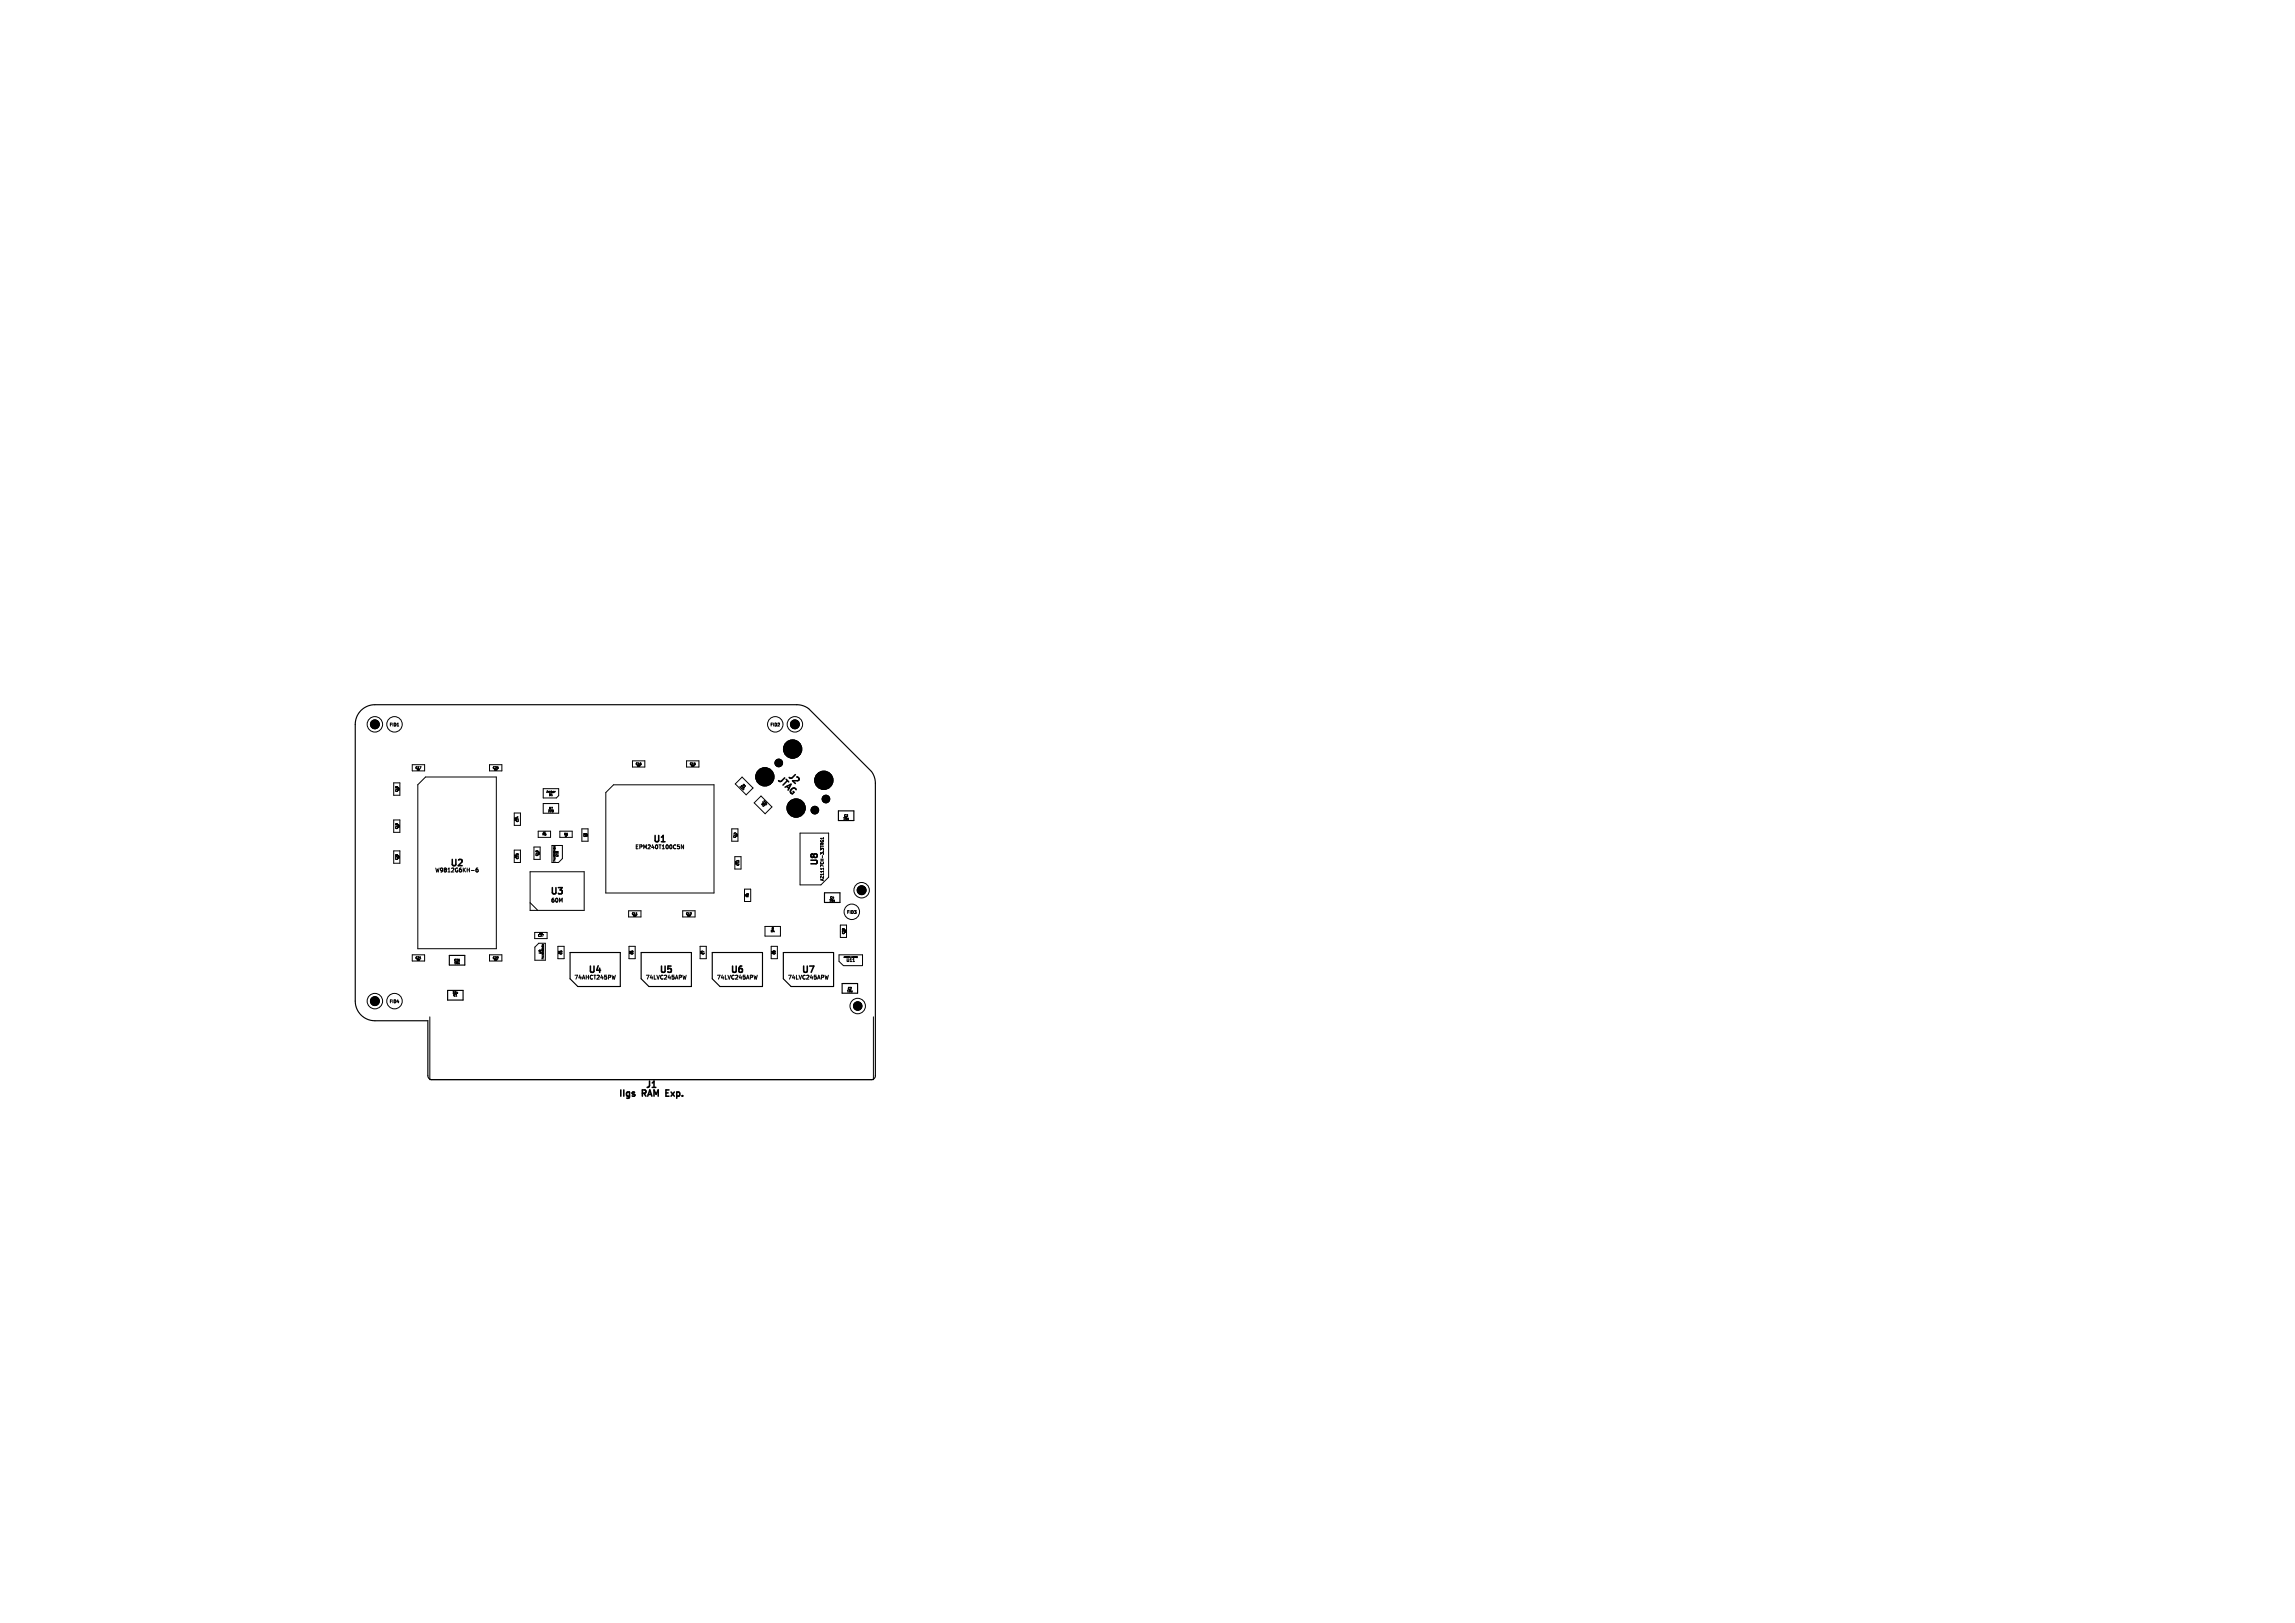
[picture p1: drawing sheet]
<svg xmlns="http://www.w3.org/2000/svg" width="297mm" height="210mm" viewBox="0 0 297 210" stroke-linecap="round" stroke-linejoin="round" font-family="sans-serif">
<defs><g id="words">
<g font-size="1.1">
<text x="100.3" y="101" transform="rotate(45 100.3 101)">JTAG</text>
<text x="101.6" y="100.6" transform="rotate(45 101.6 100.6)">J2</text>
<text x="58.1" y="112.4">U2</text>
<text x="84.4" y="109.3">U1</text>
<text x="106.1" y="112.2" transform="rotate(-90 106.1 112.2)">U8</text>
<text x="71.1" y="116">U3</text>
<text x="76" y="126.2">U4</text>
<text x="85.2" y="126.2">U5</text>
<text x="94.4" y="126.2">U6</text>
<text x="103.6" y="126.2">U7</text>
<text x="79.9" y="142.2">IIgs</text>
<text x="83.2" y="142.2">RAM</text>
<text x="83.4" y="141">J1</text>
<text x="86.7" y="142.2">Exp.</text>
</g>
<g font-size=".7">
<text x="56.2" y="113">W9812G6KH-6</text>
<text x="82.1" y="110">EPM240T100C5N</text>
<text x="71.2" y="116.9">60M</text>
<text x="74.2" y="126.9">74AHCT245PW</text>
<text x="83.4" y="126.9">74LVC245APW</text>
<text x="92.6" y="126.9">74LVC245APW</text>
<text x="101.8" y="126.9">74LVC245APW</text>
</g>
<g font-size=".6">
<text x="48" y="94.1">H1</text>
<text x="102.4" y="94.1">H2</text>
<text x="111" y="115.5">H3</text>
<text x="48" y="129.9">H4</text>
<text x="110.5" y="130.5">H5</text>
</g>
<g font-size=".5">
<text x="50.3" y="94.1">FID1</text>
<text x="99.6" y="94.1">FID2</text>
<text x="106.7" y="114.1" transform="rotate(-90 106.7 114.1)">AZ1117CH-3.3TRG1</text>
<text x="109.5" y="118.4">FID3</text>
<text x="109.4" y="124.6">U11</text>
<text x="50.3" y="129.9">FID4</text>
</g>
<g font-size=".4">
<text x="53.7" y="99.6">C17</text>
<text x="63.7" y="99.6">C25</text>
<text x="82.2" y="99.1">C16</text>
<text x="89.2" y="99.1">C15</text>
<text x="95.6" y="101.8" transform="rotate(45 95.6 101.8)">22k</text>
<text x="95.9" y="101.6" transform="rotate(45 95.9 101.6)">R1</text>
<text x="51.6" y="107.3" transform="rotate(-90 51.6 107.3)">C19</text>
<text x="51.6" y="102.5" transform="rotate(-90 51.6 102.5)">C18</text>
<text x="67.2" y="106.4" transform="rotate(-90 67.2 106.4)">C24</text>
<text x="70.6" y="102.7">Amber</text>
<text x="70.9" y="105.2">220</text>
<text x="71" y="104.8">R7</text>
<text x="71" y="103.1">D1</text>
<text x="98.4" y="104.1" transform="rotate(45 98.4 104.1)">R2</text>
<text x="98.5" y="103.8" transform="rotate(45 98.5 103.8)">22k</text>
<text x="109.1" y="106.1">10u</text>
<text x="109.2" y="105.8">C3</text>
<text x="51.6" y="111.3" transform="rotate(-90 51.6 111.3)">C20</text>
<text x="67.2" y="111.2" transform="rotate(-90 67.2 111.2)">C23</text>
<text x="69.7" y="110.8" transform="rotate(-90 69.7 110.8)">C10</text>
<text x="70.1" y="108.2">R5</text>
<text x="72.3" y="110.9" transform="rotate(-90 72.3 110.9)">U10</text>
<text x="72.9" y="108.2">R6</text>
<text x="75.9" y="108.4" transform="rotate(-90 75.9 108.4)">C9</text>
<text x="95.3" y="108.5" transform="rotate(-90 95.3 108.5)">C14</text>
<text x="95.7" y="112.1" transform="rotate(-90 95.7 112.1)">C13</text>
<text x="81.7" y="118.5">C11</text>
<text x="88.7" y="118.5">C12</text>
<text x="97" y="116.2" transform="rotate(-90 97 116.2)">R3</text>
<text x="107.3" y="116.7">10u</text>
<text x="107.4" y="116.4">C4</text>
<text x="53.7" y="124.2">C21</text>
<text x="58.7" y="124.5">C26</text>
<text x="58.7" y="124.8">10u</text>
<text x="63.7" y="124.2">C22</text>
<text x="69.6" y="121.3">C27</text>
<text x="70.1" y="123.5" transform="rotate(-90 70.1 123.5)">U9</text>
<text x="72.8" y="123.6" transform="rotate(-90 72.8 123.6)">C5</text>
<text x="82" y="123.6" transform="rotate(-90 82 123.6)">C6</text>
<text x="91.2" y="123.6" transform="rotate(-90 91.2 123.6)">C7</text>
<text x="99.7" y="120.7">R4</text>
<text x="99.8" y="120.4">0</text>
<text x="100.4" y="123.6" transform="rotate(-90 100.4 123.6)">C8</text>
<text x="109.4" y="120.9" transform="rotate(-90 109.4 120.9)">C28</text>
<text x="58.5" y="128.7">10u</text>
<text x="58.6" y="129">C1</text>
<text x="109.6" y="128.5">10u</text>
<text x="109.7" y="128.1">C2</text>
</g>
<g font-size=".3">
<text x="71.9" y="111.6" transform="rotate(-90 71.9 111.6)">74LVC1G04GW</text>
<text x="70.4" y="124.2" transform="rotate(-90 70.4 124.2)">74LVC1G04GW</text>
</g>
</g></defs>
<g fill="none" stroke="#000" stroke-width=".13">
<path d="M48.6 93.9h.2M51.4 93.9h.2M53.3 99h1.7v.8h-1.7zM54.3 99.2h.2l-.1 .3M63.3 99h1.7v.8h-1.7zM64.5 99.3v.1M81.8 98.4h1.6v.9h-1.6zM83 98.8v.1M88.8 98.4h1.6v.9h-1.6zM90 98.8v.1M51 110.1h.7v1.6h-.7zM51 106.1h.7v1.6h-.7z"/>
<path d="M51 101.3h.7v1.6h-.7zM51.2 106.6h.2M51.3 101.8h-.1M51.3 101.8h.1M51.3 110.6h.1M51.3 106.6h.1M55.1 100.5h9.1v22.3h-10.1v-21.3zM61 112.6h.4M61.8 112.3l-.2 .1v.3l.1 .1h.2l-.1-.3h-.1l-.1 .1M66.6 110h.7v1.6h-.7zM66.6 105.2h.7v1.6h-.7zM66.6 110.9v.1"/>
<path d="M66.6 105.9h.1M66.6 106.1h.1M66.6 110.7h.1M66.6 106.1v.1M66.6 110.9h.1M66.7 110.9h-.1M66.7 110.9h.1M66.7 110.6h.1M66.7 106.1h.1M66.7 105.8h.1M66.7 110.6v.1M66.7 105.8v.1"/>
<path d="M66.7 110.8h.1M66.7 106h.1M66.8 110.8h-.1M66.8 110.8h.1M66.8 106h-.1M66.8 106h.1M66.8 110.9v.1l-.1-.1M66.8 105.8v.1h-.1M66.8 106.1v.1l-.1-.1M66.8 110.6v.1h-.1M67 105.7v.1M68.6 112.8h7v5h-7z"/>
<path d="M68.6 116.8l1 1M69.1 109.6h.8v1.6h-.8zM69.4 110.1h.2M69.7 107.5h1.6v.9h-1.6zM70.3 104h2v1.2h-2zM70.3 102.1h2v.9l-.3 .2h-1.7zM70.4 107.6v.1M70.4 107.7v.1M70.5 107.6h.1l-.1 .2M71.4 103h.1M71.4 109.4h1.4v1.7l-.5 .5h-.9zM71.6 104.8h.1"/>
<path d="M71.6 104.8v.3M71.6 105.1h.1M71.6 109.5l.2 .1M71.8 102.4h.1M72 110.2h.2M72.2 110.2h.1M72.4 107.5h1.6v.9h-1.6zM75.3 107.2h.8v1.6h-.8zM78.4 102.5l1-1h13v14h-14zM81.4 117.8h1.6v.9h-1.6zM82.3 118.4h.2M88.4 117.8h1.6v.9h-1.6z"/>
<path d="M88.5 109.3v.5l-.3-.5v.5M89.3 118.4h.2M89.5 118.1v.1M94.7 107.2h.8v1.6h-.8zM95.1 110.8h.8v1.7h-.8zM95.1 107.7v.2M95.2 101.4l.8-.8 1.4 1.4-.8 .8zM95.2 111.8h.1M95.2 111.5v.1M95.2 111.7v.1M95.2 111.6h.1M95.2 111.5h.1"/>
<path d="M95.2 111.7h.1M95.2 111.7l.1 .1v-.1M95.2 111.5l.1 .1v-.1M95.3 111.6h.1M95.3 111.6v.1M95.3 111.7h-.1M96.4 115.1h.7v1.6h-.7zM96.4 101.7l-.1 .2M96.5 115.9h.1M96.5 115.9h-.1M96.6 115.8l-.2-.1v.1M97.6 103.9l.9-.9 1.4 1.4-.9 .9z"/>
<path d="M99 119.9h2v1.2h-2zM103.5 107.8h3.7v5.7l-1 1h-2.7zM106.2 108.7a.18 .18 0 0 0 .2 .3 .17 .17 0 0 0 .1-.3l-.1 .1M106.6 108.4v.2M106.6 108.5h-.4l.1 .1M108 116.6h.1M108 116.4v.2M108.8 119.7h.7v1.6h-.7zM109.8 105.8v.2M109.8 106h.1M53.3 123.5h1.7v.9h-1.7zM54.3 124.1h.2"/>
<path d="M55.6 131.6v8.1h57.4v-8.1M59 128.9h.1M59.2 128.4v.1M59.2 128.5h.1M59.4 124.7h.1M59.4 124.5v.2M59.5 124.2v.1M63.3 123.5h1.7v.9h-1.7zM64.3 124.1h.2M64.5 123.8v.1M69.2 120.7h1.6v.8h-1.6zM69.7 122.1h.9v2.1h-1.4v-1.7z"/>
<path d="M69.9 120.7h-.1M69.9 120.7h.1M69.9 120.8l-.1 .1h.1M69.9 120.8h.1M70 120.8h.1M70 120.8v.1M70 120.9h.1M70.1 120.7h.1M70.1 122.2h.2M70.1 120.8v.1h.1M70.2 120.8h.1M70.2 120.8h-.1"/>
<path d="M70.2 120.9h.1l-.1 .3M72.2 122.5h.8v1.6h-.8zM72.3 123.1v.1M72.3 123.4h.1M72.3 123.3v.1M72.3 123.2h.1M72.3 123.1h.1M72.3 123.3h.1M72.3 123.3l.1 .1v-.1M72.3 123.1l.1 .1v-.1M72.4 123.3h-.1M72.4 123.2h.1"/>
<path d="M72.4 123.2v.1M72.4 123.3h.1M79.6 126.2l-.1 .5-.1-.4M81.4 122.5h.8v1.6h-.8zM81.5 123.4h.1M81.5 123.3v.1M81.5 123.1v.1M81.5 123.2h.1M81.5 123.3h.1M81.5 123.1h.1M81.6 123.3h.1M81.6 123.2h.1"/>
<path d="M81.6 123.3v.1l-.1-.1M81.6 123.1v.1l-.1-.1M81.6 123.2v.1M88.8 126.2l-.1 .5-.1-.4M90.6 122.5h.8v1.6h-.8zM90.7 123.1v.1M90.7 123.4h.1M90.7 123.3v.1M90.7 123.2h.1M90.7 123.1h.1M90.7 123.3h.1M90.7 123.3l.1 .1v-.1"/>
<path d="M90.7 123.1l.1 .1v-.1M90.8 123.2h.1M90.8 123.3h-.1M90.8 123.2v.1M90.8 123.3h.1M98 126.2l-.1 .5-.1-.4M99.8 122.5h.8v1.6h-.8zM99.9 123.4h.1M99.9 123.1v.1M99.9 123.1h.1M99.9 123.3v.1M99.9 123.3h.1"/>
<path d="M99.9 123.3l.1 .1v-.1M99.9 123.1l.1 .1v-.1M99.9 123.2h.1M100 123.3h.1M100 123.2h.1M100 123.2v.1M107.2 126.2l-.1 .5-.1-.4M109.1 120.2h-.1M109.1 120.2h.1M109.2 120.2h-.1M109.2 120.2h.1M109.2 123.9l.1-.1v.1"/>
<path d="M109.2 123.9h.1M109.4 123.8v.1M109.4 123.8h.1M109.5 123.8h.1M109.5 123.8v.1M109.6 123.9h.1M109.6 123.8h.1M109.6 123.8v.1M109.7 123.8h.1M109.8 123.8h-.1M109.8 123.8h.1M109.8 123.8l-.1 .1h.1"/>
<path d="M109.8 123.8h.1v.1M110 123.8v.1M110.1 123.9h.1M110.2 123.9h.1M110.3 123.8h-.1M110.3 123.8v.1M110.3 123.8h.1M110.3 128.2l-.1 .2M110.4 123.9h.1M110.4 124.4h.2M110.4 123.8h.1M110.5 123.8h.1"/>
<path d="M110.5 123.9h.1M110.5 123.8v.1M110.6 123.8v.1M110.6 123.8h.1M110.7 123.8v.1M110.7 123.8l-.1 .1M110.7 123.8h.1M110.8 123.8v.1M110.8 123.9h.1M110.8 123.8h.1M110.9 123.9h.1M110.9 123.8v.1"/>
<path d="M110.9 123.8h.1M111.6 124.9h-2.5l-.5-.5v-.9h3v1.4"/>
<circle cx="48.5" cy="93.7" r="1"/>
<circle cx="51.1" cy="93.7" r="1"/>
<circle cx="100.3" cy="93.7" r="1"/>
<circle cx="102.9" cy="93.7" r="1"/>
<circle cx="110.2" cy="118" r="1"/>
<circle cx="111.5" cy="115.2" r="1"/>
<circle cx="48.5" cy="129.5" r="1"/>
<circle cx="51.1" cy="129.5" r="1"/>
<circle cx="111" cy="130.2" r="1"/>
</g>
<path d="M85.6 108.9h.5M82 141.6l.2 .1-.2 .1M82 141.3h.1M84.4 140.7h.5M86.2 141.4h.3M86.6 141h-.4v.8h.4" fill="none" stroke="#000" stroke-width=".2"/>
<path d="M46.7 91.9a2.54 2.54 0 0 1 1.8-.7h54.6a2.54 2.54 0 0 1 1.5 .5l8.2 8.1a2.54 2.54 0 0 1 .5 1.5v37.9a.51 .51 0 0 1-.5 .5h-56.9a.51 .51 0 0 1-.5-.5v-7.1h-6.9a2.54 2.54 0 0 1-2.5-2.6v-35.8a2.54 2.54 0 0 1 .7-1.8zM106.7 115.5h2v1.3h-2zM108.5 104.9h2v1.3h-2zM57.9 128.2h2v1.2h-2zM58.1 123.6h2v1.3h-2zM73.8 123.2h6.5v4.4h-5.5l-1-1zM83 123.2h6.5v4.4h-5.5l-1-1zM92.2 123.2h6.5v4.4h-5.5l-1-1zM101.4 123.2h6.5v4.4h-5.5l-1-1zM109 127.3h2v1.2h-2z" fill="none" stroke="#000" stroke-width=".15"/>
<g fill="#000" stroke="#000" stroke-width=".13">
<circle cx="48.5" cy="93.7" r=".58"/>
<circle cx="100.8" cy="98.7" r=".5"/>
<circle cx="102.6" cy="96.9" r="1.19"/>
<circle cx="102.9" cy="93.7" r=".58"/>
<circle cx="99" cy="100.5" r="1.19"/>
<circle cx="103" cy="104.6" r="1.19"/>
<circle cx="105.4" cy="104.8" r=".5"/>
<circle cx="106.6" cy="101" r="1.19"/>
<circle cx="106.9" cy="103.4" r=".5"/>
<circle cx="111.5" cy="115.2" r=".58"/>
<circle cx="48.5" cy="129.5" r=".58"/>
<circle cx="111" cy="130.2" r=".55"/>
</g>
<use href="#words"/>
</svg>
